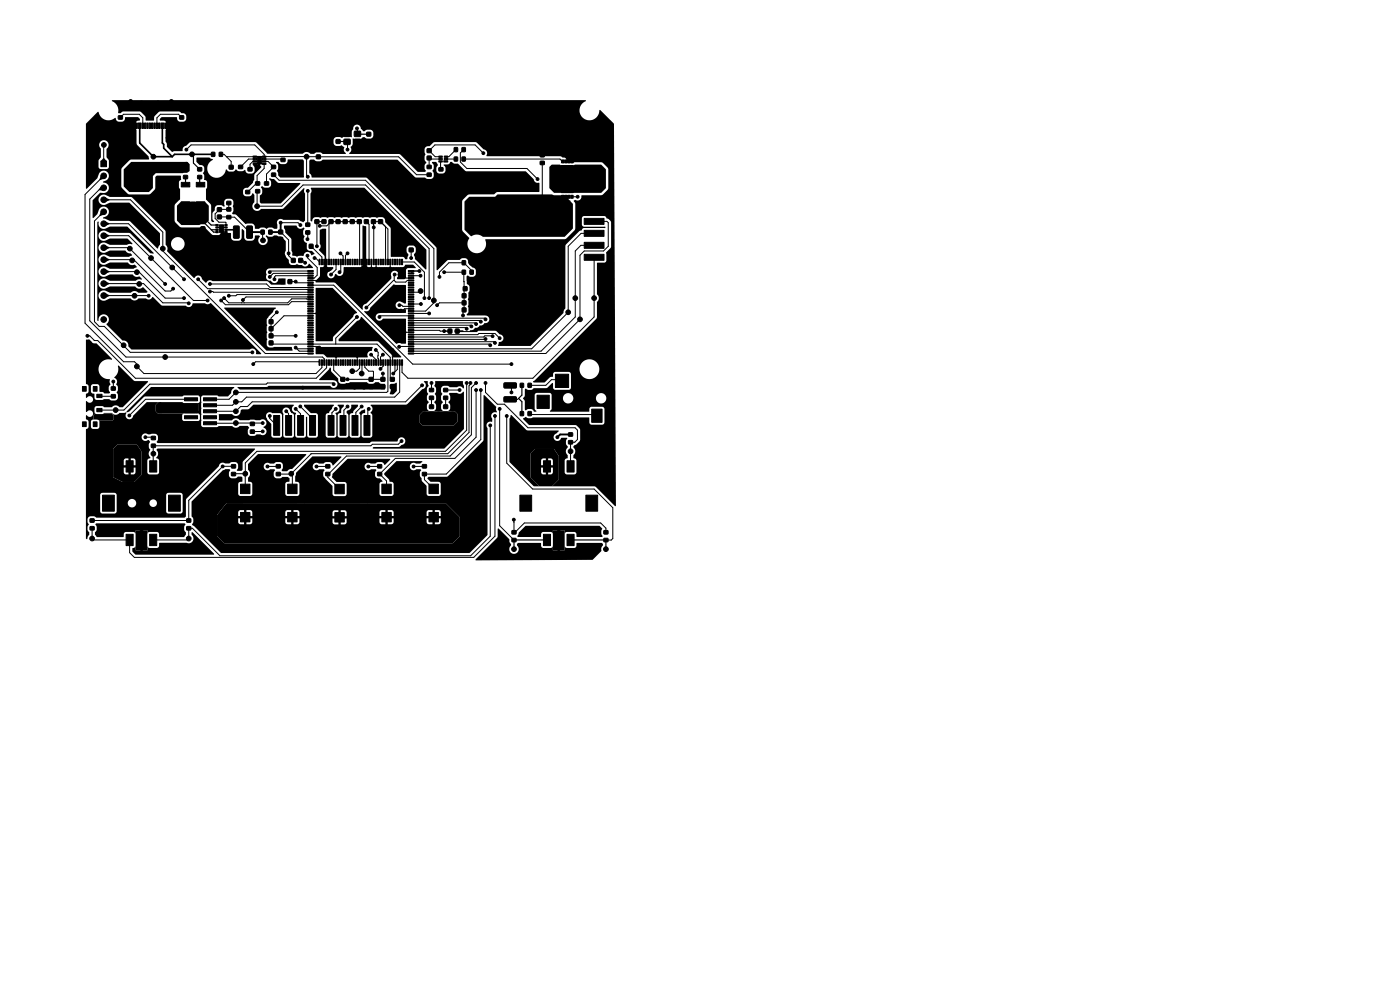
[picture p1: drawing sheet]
<svg xmlns="http://www.w3.org/2000/svg" width="297mm" height="210mm" viewBox="0 0 297 210" stroke-linecap="round" stroke-linejoin="round" font-family="sans-serif">
<g fill="#000" stroke="#000" stroke-width=".21">
<path d="M21.4 34.2h1.2v1.2h-1.2zM25.1 24.6h.9v.7h-.9zM25.1 26.2h.9v.7h-.9zM28.5 26.1h.6v1.1h-.6zM29.3 26.1h.6v1.1h-.6zM30.1 26.1h.3v1.1h-.3zM30.6 26.1h.3v1.1h-.3zM31.1 26.1h.3v1.1h-.3zM31.6 26.1h.3v1.1h-.3zM32.1 26.1h.3v1.1h-.3zM32.6 26.1h.3v1.1h-.3zM33.1 26.1h.3v1.1h-.3z"/>
<path d="M33.6 26.1h.3v1.1h-.3zM34.1 26.1h.6v1.1h-.6zM34.9 26.1h.6v1.1h-.6zM38.5 38.7h1.8v1h-1.8zM38.1 24.6h.9v.7h-.9zM38.1 26.2h.9v.7h-.9zM38.9 35.6h.9v.7h-.9zM38.9 37.2h.9v.7h-.9zM41.6 38.7h1.8v1h-1.8zM41.9 35.6h.9v.7h-.9zM41.9 37.2h.9v.7h-.9zM44.9 32.3h.7v.9h-.7z"/>
<path d="M46.5 32.3h.7v.9h-.7zM48.6 35.1h.8v.7h-.8zM48.6 36.6h.8v.8h-.8zM50.6 35.1h.9v.7h-.9zM50.6 36.7h.9v.7h-.9zM52.6 35.6h.9v.7h-.9zM52.6 37.2h.9v.7h-.9zM53.7 33.1h.7v.3h-.7zM53.7 33.6h.7v.3h-.7zM53.7 34.1h.7v.3h-.7zM53.7 34.6h.7v.3h-.7zM54.6 33.2h.9v1.6h-.9z"/>
<path d="M54.2 38.6h.9v.7h-.9zM55.7 34.6h.7v.3h-.7zM55.7 34.1h.7v.3h-.7zM55.7 33.6h.7v.3h-.7zM55.7 33.1h.7v.3h-.7zM56.1 38.6h.9v.7h-.9zM57.6 35.1h.9v.7h-.9zM57.6 36.7h.9v.7h-.9zM59.6 33.6h.9v.7h-.9zM59.6 35.2h.9v.7h-.9zM67.1 32.9h.8v.7h-.8zM67.1 31.3h.8v.8h-.8z"/>
<path d="M71.3 29.6h.8v.8h-.8zM71.3 28.1h.8v.7h-.8zM73 29.6h1.3v1h-1.3zM73 27.9h1.3v1h-1.3zM75.2 29.6h1.3v1h-1.3zM75.2 27.9h1.3v1h-1.3zM77.8 28.1h.8v.7h-.8zM77.8 29.6h.8v.8h-.8zM90.6 36.7h.9v.7h-.9zM90.6 35.1h.9v.7h-.9zM90.6 33.1h.8v.8h-.8zM90.6 31.6h.8v.7h-.8z"/>
<path d="M93.1 33.1h.7v.2l-.7 .1zM93.1 33.6h.7v.2l-.7 .1zM93.1 34.1h.7v.2l-.7 .1zM93.1 35.6h.9v.7h-.9zM93.1 37.2h.9v.7h-.9zM94.2 34.1h.7l.1 .2-.8 .1zM94.3 33.6h.6l.1 .2-.7 .1zM94.3 33.1h.6l.1 .2-.7 .1zM96.4 31.3h.7v.9h-.7zM96.4 33.3h.7v.9h-.7zM98 31.3h.7v.9h-.7zM98 33.3h.7v.9h-.7z"/>
<path d="M114.6 34.2h.9v.7h-.9zM114.6 32.6h.9v.7h-.9zM119.1 38.6h.5v.4h.2v-.4h.5v.4h.1v-.4h.5v.4h.2v-.4h.5v2.3h-2.5zM119.1 33.9h.5v.7h-.5zM119.1 38.6h.5v.6h-.5zM119.8 33.9h.5v.7h-.5zM119.8 36.8h.5v.6h-.5zM119.8 38.6h.5v.6h-.5zM120.4 33.9h.5v.7h-.5zM120.4 36.8h.5v.6h-.5zM120.4 38.6h.5v.6h-.5zM121.1 33.9h.5v.7h-.5z"/>
<path d="M121.1 36.8h.5v.6h-.5zM119.1 35.1h2.5v2.3h-.5v-.4h-.2v.4h-.5v-.4h-.1v.4h-.5v-.4h-.2v.4h-.5zM38.5 42.8h1.8v1h-1.8zM41.6 42.8h1.8v1h-1.8zM42.6 46.6h.8v.7h-.8zM42.6 48.1h.8v.8h-.8zM45.8 47.6h.5v.3h-.5zM45.8 48.1h.5v.3h-.5zM45.8 48.6h.5v.3h-.5zM45.8 49.1h.5v.3h-.5zM46.1 45.6h.8v.8h-.8zM46.1 44.1h.8v.7h-.8z"/>
<path d="M46.5 47.7h.9v1.6h-.9zM47.7 49.1h.5v.3h-.5zM47.7 48.6h.5v.3h-.5zM47.7 48.1h.5v.3h-.5zM47.7 47.6h.5v.3h-.5zM48.1 42.7h.9v.7h-.9zM48.1 41.1h.9v.7h-.9zM48.1 45.7h.9v.7h-.9zM48.1 44.1h.9v.7h-.9zM49.6 48l.9-.1 .2 .2 .1 2.2-.2 .2-.8 .1-.3-.2zM52.1 42h.9v.7h-.9zM52.1 40.4h.9v.7h-.9z"/>
<path d="M52.4 48l.9-.1 .2 .2 .1 2.2-.2 .2-.8 .1-.3-.2zM54.2 40.2h.9v.7h-.9zM55.4 48.8h.7v.9h-.7zM56.1 40.2h.9v.7h-.9zM57 48.8h.7v.9h-.7zM59.1 48.8h.8v.8h-.8zM59.1 50.4h.8v.7h-.8zM59.6 59.3h.7v.8h-.7zM61.1 59.3h.8v.8h-.8zM61.8 54.8h.8v.8h-.8zM63.4 54.8h.8v.8h-.8zM64.1 51.8h.7v.8h-.7z"/>
<path d="M64.9 49h.8v.7h-.8zM64.9 47.3h.8v.7h-.8zM65.3 57.4h1.2v.2h-1.2zM65.3 57.9h1.2v.2h-1.2zM65.3 58.4h1.2v.2h-1.2zM65.3 58.9h1.2v.2h-1.2zM65.3 59.4h1.2v.2h-1.2zM65.3 59.9h1.2v.2h-1.2zM65.6 51.8h.8v.8h-.8zM66.8 46.6h.8v.8h-.8zM66.8 45.1h.8v.7h-.8zM67.7 55h.2v1.2h-.2z"/>
<path d="M68.2 55h.2v1.2h-.2zM68.3 46.6h.8v.8h-.8zM68.3 45.1h.8v.7h-.8zM68.7 55h.2v1.2h-.2zM69.2 55h.2v1.2h-.2zM69.7 55h.2v1.2h-.2zM69.8 46.6h.8v.8h-.8zM69.8 45.1h.8v.7h-.8zM70.2 55h.2v1.2h-.2zM70.7 55h.2v1.2h-.2zM71.2 55h.2v1.2h-.2zM71.3 46.6h.8v.8h-.8z"/>
<path d="M71.3 45.1h.8v.7h-.8zM71.7 55h.2v1.2h-.2zM72.2 55h.2v1.2h-.2zM72.7 55h.2v1.2h-.2zM72.8 46.6h.8v.8h-.8zM72.8 45.1h.8v.7h-.8zM73.2 55h.2v1.2h-.2zM73.7 55h.2v1.2h-.2zM74.2 55h.2v1.2h-.2zM74.3 46.6h.8v.8h-.8zM74.3 45.1h.8v.7h-.8zM74.7 55h.2v1.2h-.2z"/>
<path d="M75.2 55h.2v1.2h-.2zM75.7 55h.2v1.2h-.2zM75.8 46.6h.8v.8h-.8zM75.8 45.1h.8v.7h-.8zM76.2 55h.2v1.2h-.2zM76.7 55h.2v1.2h-.2zM77.2 55h.2v1.2h-.2zM77.3 46.6h.8v.8h-.8zM77.3 45.1h.8v.7h-.8zM77.7 55h.2v1.2h-.2zM78.2 55h.2v1.2h-.2zM78.7 55h.2v1.2h-.2z"/>
<path d="M78.8 46.6h.8v.8h-.8zM78.8 45.1h.8v.7h-.8zM79.2 55h.2v1.2h-.2zM79.7 55h.2v1.2h-.2zM80.2 55h.2v1.2h-.2zM80.3 46.6h.8v.8h-.8zM80.3 45.1h.8v.7h-.8zM80.7 55h.2v1.2h-.2zM81.2 55h.2v1.2h-.2zM81.7 55h.2v1.2h-.2zM82.2 55h.2v1.2h-.2zM82.7 55h.2v1.2h-.2z"/>
<path d="M83.2 55h.2v1.2h-.2zM83.7 55h.2v1.2h-.2zM84.2 55h.2v1.2h-.2zM84.7 55h.2v1.2h-.2zM85.2 55h.2v1.2h-.2zM86.6 59.9h1.2v.2h-1.2zM86.6 59.4h1.2v.2h-1.2zM86.6 58.9h1.2v.2h-1.2zM86.6 58.4h1.2v.2h-1.2zM86.6 57.9h1.2v.2h-1.2zM86.6 57.4h1.2v.2h-1.2zM86.8 51.1h.8v.7h-.8z"/>
<path d="M86.8 52.6h.8v.8h-.8zM98.1 55.3h.6v.9h-.6zM98.1 57.3h.6v.9h-.6zM99.7 55.3h.7v.9h-.7zM99.7 57.3h.7v.9h-.7zM119.1 41.4h.5v.7h-.5zM119.8 41.4h.5v.7h-.5zM120.4 41.4h.5v.7h-.5zM121.1 41.4h.5v.7h-.5zM123.9 53.9h4.2v1.3h-4.2zM123.9 51.4h4.2v1.3h-4.2zM123.9 48.9h4.2v1.2h-4.2z"/>
<path d="M123.9 46.3h4.2v1.3h-4.2zM55.6 72.3h.7v.8h-.7zM55.6 67.8h.7v.8h-.7zM55.6 70.8h.7v.8h-.7zM55.6 69.3h.7v.8h-.7zM57.1 72.3h.8v.8h-.8zM57.1 67.8h.8v.8h-.8zM57.1 70.8h.8v.8h-.8zM57.1 69.3h.8v.8h-.8zM65.3 60.4h1.2v.2h-1.2zM65.3 60.9h1.2v.2h-1.2zM65.3 61.4h1.2v.2h-1.2z"/>
<path d="M65.3 61.9h1.2v.2h-1.2zM65.3 62.4h1.2v.2h-1.2zM65.3 62.9h1.2v.2h-1.2zM65.3 63.4h1.2v.2h-1.2zM65.3 63.9h1.2v.2h-1.2zM65.3 64.4h1.2v.2h-1.2zM65.3 64.9h1.2v.2h-1.2zM65.3 65.4h1.2v.2h-1.2zM65.3 65.9h1.2v.2h-1.2zM65.3 66.4h1.2v.2h-1.2zM65.3 66.9h1.2v.2h-1.2zM65.3 67.4h1.2v.2h-1.2z"/>
<path d="M65.3 67.9h1.2v.2h-1.2zM65.3 68.4h1.2v.2h-1.2zM65.3 68.9h1.2v.2h-1.2zM65.3 69.4h1.2v.2h-1.2zM65.3 69.9h1.2v.2h-1.2zM65.3 70.4h1.2v.2h-1.2zM65.3 70.9h1.2v.2h-1.2zM65.3 71.4h1.2v.2h-1.2zM65.3 71.9h1.2v.2h-1.2zM65.3 72.4h1.2v.2h-1.2zM65.3 72.9h1.2v.2h-1.2zM65.3 73.4h1.2v.2h-1.2z"/>
<path d="M65.3 73.9h1.2v.2h-1.2zM65.3 74.4h1.2v.2h-1.2zM65.3 74.9h1.2v.2h-1.2zM67.7 76.3h.2v1.2h-.2zM68.2 76.3h.2v1.2h-.2zM68.7 76.3h.2v1.2h-.2zM69.2 76.3h.2v1.2h-.2zM69.7 76.3h.2v1.2h-.2zM70.2 76.3h.2v1.2h-.2zM70.7 76.3h.2v1.2h-.2zM71.2 76.3h.2v1.2h-.2zM71.7 76.3h.2v1.2h-.2z"/>
<path d="M72.2 76.3h.2v1.2h-.2zM72.7 76.3h.2v1.2h-.2zM73.2 76.3h.2v1.2h-.2zM73.7 76.3h.2v1.2h-.2zM74.2 76.3h.2v1.2h-.2zM74.7 76.3h.2v1.2h-.2zM75.2 76.3h.2v1.2h-.2zM75.7 76.3h.2v1.2h-.2zM76.2 76.3h.2v1.2h-.2zM76.7 76.3h.2v1.2h-.2zM77.2 76.3h.2v1.2h-.2zM77.7 76.3h.2v1.2h-.2z"/>
<path d="M78.2 76.3h.2v1.2h-.2zM78.7 76.3h.2v1.2h-.2zM79.2 76.3h.2v1.2h-.2zM79.7 76.3h.2v1.2h-.2zM80.2 76.3h.2v1.2h-.2zM80.7 76.3h.2v1.2h-.2zM81.2 76.3h.2v1.2h-.2zM81.7 76.3h.2v1.2h-.2zM82.2 76.3h.2v1.2h-.2zM82.7 76.3h.2v1.2h-.2zM83.2 76.3h.2v1.2h-.2zM83.7 76.3h.2v1.2h-.2z"/>
<path d="M84.2 76.3h.2v1.2h-.2zM84.7 76.3h.2v1.2h-.2zM85.2 76.3h.2v1.2h-.2zM86.6 74.9h1.2v.2h-1.2zM86.6 74.4h1.2v.2h-1.2zM86.6 73.9h1.2v.2h-1.2zM86.6 73.4h1.2v.2h-1.2zM86.6 72.9h1.2v.2h-1.2zM86.6 72.4h1.2v.2h-1.2zM86.6 71.9h1.2v.2h-1.2zM86.6 71.4h1.2v.2h-1.2zM86.6 70.9h1.2v.2h-1.2z"/>
<path d="M86.6 70.4h1.2v.2h-1.2zM86.6 69.9h1.2v.2h-1.2zM86.6 69.4h1.2v.2h-1.2zM86.6 68.9h1.2v.2h-1.2zM86.6 68.4h1.2v.2h-1.2zM86.6 67.9h1.2v.2h-1.2zM86.6 67.4h1.2v.2h-1.2zM86.6 66.9h1.2v.2h-1.2zM86.6 66.4h1.2v.2h-1.2zM86.6 65.9h1.2v.2h-1.2zM86.6 65.4h1.2v.2h-1.2zM86.6 64.9h1.2v.2h-1.2z"/>
<path d="M86.6 64.4h1.2v.2h-1.2zM86.6 63.9h1.2v.2h-1.2zM86.6 63.4h1.2v.2h-1.2zM86.6 62.9h1.2v.2h-1.2zM86.6 62.4h1.2v.2h-1.2zM86.6 61.9h1.2v.2h-1.2zM86.6 61.4h1.2v.2h-1.2zM86.6 60.9h1.2v.2h-1.2zM86.6 60.4h1.2v.2h-1.2zM95.1 69.8h.7v.8h-.7zM96.6 69.8h.8v.8h-.8zM98.1 62.3h.7v.8h-.7z"/>
<path d="M98.1 65.3h.7v.8h-.7zM98.1 63.8h.7v.8h-.7zM98.3 60.8h.8v.8h-.8zM99.6 62.3h.8v.8h-.8zM99.6 65.3h.8v.8h-.8zM99.6 63.8h.8v.8h-.8zM99.8 60.8h.8v.8h-.8zM117.8 79.4h2.8v2.8h-2.8zM127.5 79.4h2.2v2.8h-2.2zM17.5 89.5h.8v1h-.8zM17.5 82h.8v1h-.8zM19.8 82h.8v1h-.8z"/>
<path d="M19.8 89.5h.8v1h-.8zM20.5 83.6h1.1v.7h-1.1zM20.5 86.6h1.1v.7h-1.1zM20.5 88.1h1.1v.7h-1.1zM23.6 82.1h.9v.7h-.9zM23.6 83.7h.9v.7h-.9zM32.1 92.6h.9v.7h-.9zM32.1 94.2h.9v.7h-.9zM39.1 84.4h2.8v.6h-2.8zM39.1 85.6h2.8v.7h-2.8zM39.1 86.9h2.8v.7h-2.8zM39.1 88.2h2.8v.6h-2.8z"/>
<path d="M39.1 89.5h2.8v.6h-2.8zM43.2 84.4h2.7v.6h-2.7zM43.2 85.6h2.7v.7h-2.7zM43.2 86.9h2.7v.7h-2.7zM43.2 88.2h2.7v.6h-2.7zM43.2 89.5h2.7v.6h-2.7zM49.1 98.6h.9v.7h-.9zM53.1 91.2h.9v.7h-.9zM53.1 89.6h.9v.7h-.9zM58.1 88.1h1.2v4.2h-1.2zM58.6 98.6h.9v.7h-.9zM60.6 88.1h1.3v4.2h-1.3z"/>
<path d="M63.1 88.1h1.3v4.2h-1.3zM65.7 88.1h1.2v4.2h-1.2zM69.1 98.6h.9v.7h-.9zM69.6 88.1h1.3v4.2h-1.3zM72.3 80.1h.8v.7h-.8zM72.3 81.6h.8v.8h-.8zM72.1 88.1h1.3v4.2h-1.3zM74.7 88.1h1.2v4.2h-1.2zM77.2 88.1h1.3v4.2h-1.3zM78.3 80.1h.8v.7h-.8zM78.3 81.6h.8v.8h-.8zM80.1 98.6h.9v.7h-.9z"/>
<path d="M80.8 80.1h.8v.7h-.8zM80.8 81.6h.8v.8h-.8zM82.8 81.6h.8v.8h-.8zM82.8 80.1h.8v.7h-.8zM89.6 98.6h.9v.7h-.9zM91.1 87.5h.9v.7h-.9zM91.1 85.9h.9v.8h-.9zM91.1 82.4h.9v.7h-.9zM91.1 84h.9v.7h-.9zM94.1 87.5h.9v.7h-.9zM94.1 85.9h.9v.8h-.9zM94.1 82.4h.9v.7h-.9z"/>
<path d="M94.1 84h.9v.7h-.9zM107 81.3l2.4-.1 .2 .2v.8l-.3 .1h-2.3l-.1-.2zM107 84.2h2.4l.2 .2v.7l-.3 .2h-2.3l-.1-.3zM110.4 87.3h.7v.9h-.7zM110.4 81.3h.7v.9h-.7zM112 87.3h.7v.9h-.7zM112 81.3h.7v.9h-.7zM113.9 83.8h2.6v2.8h-2.6zM120.6 91.8h.9v.7h-.9zM120.6 93.5h.9v.7h-.9zM125.5 86.8h2.2v2.8h-2.2zM19.1 110.1h.9v.7h-.9z"/>
<path d="M19.1 111.7h.9v.7h-.9zM21.7 105h2.5v3.4h-2.5zM26.7 113.3h1.5v2.4h-1.5zM26.7 97.7h1.5v2.4h-1.5zM29.2 113.3h1.5v2.4h-1.5zM31.7 113.3h1.5v2.4h-1.5zM31.7 97.7h1.5v2.4h-1.5zM35.7 105h2.5v3.4h-2.5zM39.6 110.1h.9v.7h-.9zM39.6 111.7h.9v.7h-.9zM49.1 100.2h.9v.7h-.9zM51 102.7h2v2h-2z"/>
<path d="M51 108.7h2v2h-2zM58.6 100.2h.9v.7h-.9zM61 102.7h2v2h-2zM61 108.7h2v2h-2zM69.1 100.2h.9v.7h-.9zM71 102.7h2v2h-2zM71 108.7h2v2h-2zM80.1 100.2h.9v.7h-.9zM81 102.7h2v2h-2zM81 108.7h2v2h-2zM89.6 100.2h.9v.7h-.9zM91 102.7h2v2h-2z"/>
<path d="M91 108.7h2v2h-2zM108.6 112.6h.9v.7h-.9zM108.6 114.2h.9v.7h-.9zM110.3 105h2.5v3.4h-2.5zM115.3 113.3h1.5v2.4h-1.5zM115.3 97.7h1.5v2.4h-1.5zM117.8 113.3h1.5v2.4h-1.5zM120.3 113.3h1.5v2.4h-1.5zM120.3 97.7h1.5v2.4h-1.5zM124.3 105h2.5v3.4h-2.5zM128.1 112.6h.9v.7h-.9zM128.1 114.2h.9v.7h-.9z"/>
<circle cx="19.7" cy="28.2" r=".3"/>
<circle cx="22" cy="39.8" r=".6"/>
<circle cx="22" cy="37.3" r=".6"/>
<circle cx="22" cy="30.7" r=".5"/>
<circle cx="23" cy="27.2" r=".5"/>
<circle cx="25.5" cy="29.2" r=".3"/>
<circle cx="28" cy="29.2" r=".3"/>
<circle cx="29.4" cy="37.5" r=".3"/>
<circle cx="30" cy="21.7" r=".3"/>
<circle cx="30.6" cy="36.1" r=".3"/>
<circle cx="31.2" cy="37.7" r=".3"/>
<circle cx="32" cy="34.9" r=".3"/>
<circle cx="32" cy="36.3" r=".3"/>
<circle cx="32.5" cy="33.2" r=".5"/>
<circle cx="33.5" cy="21.7" r=".3"/>
<circle cx="35.5" cy="29.2" r=".3"/>
<circle cx="38" cy="29.2" r=".3"/>
<circle cx="39.5" cy="34.7" r=".3"/>
<circle cx="39.5" cy="31.7" r=".3"/>
<circle cx="40.7" cy="32.7" r=".5"/>
<circle cx="43.5" cy="23.2" r=".3"/>
<circle cx="48" cy="23.2" r=".3"/>
<circle cx="49" cy="38.2" r=".3"/>
<circle cx="51" cy="38.2" r=".3"/>
<circle cx="51.5" cy="23.2" r=".3"/>
<circle cx="53" cy="38.7" r=".3"/>
<circle cx="55" cy="23.2" r=".3"/>
<circle cx="55.1" cy="34.5" r=".2"/>
<circle cx="55.1" cy="33.4" r=".2"/>
<circle cx="58" cy="23.2" r=".3"/>
<circle cx="60" cy="36.7" r=".3"/>
<circle cx="61.5" cy="23.2" r=".3"/>
<circle cx="65" cy="33.2" r=".5"/>
<circle cx="65.3" cy="37.5" r=".3"/>
<circle cx="66.5" cy="23.2" r=".3"/>
<circle cx="71.5" cy="23.2" r=".3"/>
<circle cx="72.2" cy="35.7" r=".3"/>
<circle cx="73.7" cy="31.7" r=".3"/>
<circle cx="75.7" cy="27.2" r=".3"/>
<circle cx="76.5" cy="23.2" r=".3"/>
<circle cx="81.5" cy="23.2" r=".3"/>
<circle cx="86.5" cy="23.2" r=".3"/>
<circle cx="91.5" cy="23.2" r=".3"/>
<circle cx="93.5" cy="38.7" r=".3"/>
<circle cx="96.5" cy="23.2" r=".3"/>
<circle cx="101.5" cy="23.2" r=".3"/>
<circle cx="102.5" cy="32.5" r=".3"/>
<circle cx="106.5" cy="23.2" r=".3"/>
<circle cx="108.2" cy="38.7" r=".3"/>
<circle cx="111.5" cy="23.2" r=".3"/>
<circle cx="114" cy="38" r=".3"/>
<circle cx="116.5" cy="23.2" r=".3"/>
<circle cx="121.5" cy="23.2" r=".3"/>
<circle cx="126.5" cy="38.2" r=".5"/>
<circle cx="126.5" cy="31.7" r=".3"/>
<circle cx="126.5" cy="28.7" r=".3"/>
<circle cx="126.5" cy="25.7" r=".3"/>
<circle cx="22" cy="52.5" r=".6"/>
<circle cx="22" cy="55.1" r=".6"/>
<circle cx="22" cy="44.9" r=".6"/>
<circle cx="22" cy="57.6" r=".6"/>
<circle cx="22" cy="47.5" r=".6"/>
<circle cx="22" cy="50" r=".6"/>
<circle cx="22" cy="42.4" r=".6"/>
<circle cx="27.5" cy="52.7" r=".5"/>
<circle cx="28" cy="55.2" r=".5"/>
<circle cx="29" cy="57.7" r=".5"/>
<circle cx="32" cy="54.7" r=".5"/>
<circle cx="34.5" cy="52.7" r=".5"/>
<circle cx="36.5" cy="56.7" r=".5"/>
<circle cx="39" cy="59.2" r=".3"/>
<circle cx="42" cy="59.2" r=".3"/>
<circle cx="43" cy="49.7" r=".3"/>
<circle cx="47" cy="48.9" r=".25"/>
<circle cx="47" cy="48.1" r=".25"/>
<circle cx="48.2" cy="54.7" r=".3"/>
<circle cx="48.6" cy="40.1" r=".3"/>
<circle cx="52.5" cy="44.2" r=".3"/>
<circle cx="54.5" cy="43.7" r=".5"/>
<circle cx="55.8" cy="51" r=".5"/>
<circle cx="56.5" cy="41.7" r=".3"/>
<circle cx="57.2" cy="57.7" r=".3"/>
<circle cx="57.2" cy="58.7" r=".3"/>
<circle cx="58.2" cy="59.2" r=".3"/>
<circle cx="59.5" cy="47.2" r=".3"/>
<circle cx="59.5" cy="52.5" r=".3"/>
<circle cx="59.7" cy="55.7" r=".3"/>
<circle cx="61.2" cy="53.7" r=".3"/>
<circle cx="62.7" cy="51.2" r=".3"/>
<circle cx="62.7" cy="59.7" r=".3"/>
<circle cx="63.7" cy="47.7" r=".3"/>
<circle cx="64.7" cy="55.7" r=".3"/>
<circle cx="65.2" cy="50.7" r=".3"/>
<circle cx="65.2" cy="54.2" r=".3"/>
<circle cx="65.3" cy="40.5" r=".3"/>
<circle cx="66.7" cy="54.7" r=".3"/>
<circle cx="67.2" cy="52.2" r=".3"/>
<circle cx="67.2" cy="41.7" r=".3"/>
<circle cx="67.8" cy="47.9" r=".3"/>
<circle cx="68.7" cy="59.2" r=".3"/>
<circle cx="68.7" cy="41.7" r=".3"/>
<circle cx="68.7" cy="57.7" r=".3"/>
<circle cx="69.7" cy="57.2" r=".3"/>
<circle cx="70.2" cy="58.2" r=".3"/>
<circle cx="70.2" cy="41.7" r=".3"/>
<circle cx="71.7" cy="41.7" r=".3"/>
<circle cx="72" cy="57.7" r=".3"/>
<circle cx="72.2" cy="53.7" r=".3"/>
<circle cx="73.2" cy="41.7" r=".3"/>
<circle cx="73.7" cy="53.7" r=".3"/>
<circle cx="74.7" cy="41.7" r=".3"/>
<circle cx="76.2" cy="41.7" r=".3"/>
<circle cx="76.2" cy="58.7" r=".3"/>
<circle cx="77.7" cy="41.7" r=".3"/>
<circle cx="77.7" cy="58.7" r=".3"/>
<circle cx="79.2" cy="58.7" r=".3"/>
<circle cx="79.3" cy="48.2" r=".3"/>
<circle cx="80.2" cy="58.7" r=".3"/>
<circle cx="82.7" cy="57.2" r=".3"/>
<circle cx="83.7" cy="58.2" r=".3"/>
<circle cx="84.7" cy="58.2" r=".3"/>
<circle cx="87.1" cy="40.6" r=".3"/>
<circle cx="87.2" cy="54.7" r=".3"/>
<circle cx="89" cy="57.5" r=".3"/>
<circle cx="89.2" cy="58.5" r=".3"/>
<circle cx="93.2" cy="58.7" r=".3"/>
<circle cx="93.7" cy="48.2" r=".3"/>
<circle cx="93.7" cy="43.2" r=".3"/>
<circle cx="94.2" cy="57.7" r=".3"/>
<circle cx="104.5" cy="42.7" r=".3"/>
<circle cx="104.5" cy="49.2" r=".3"/>
<circle cx="104.5" cy="46.1" r=".3"/>
<circle cx="107" cy="42.7" r=".3"/>
<circle cx="107" cy="46.2" r=".3"/>
<circle cx="107" cy="49.2" r=".3"/>
<circle cx="110.2" cy="54.2" r=".3"/>
<circle cx="117.2" cy="59.7" r=".3"/>
<circle cx="118.5" cy="46.2" r=".3"/>
<circle cx="118.5" cy="43.7" r=".3"/>
<circle cx="120.5" cy="46.2" r=".3"/>
<circle cx="120.5" cy="43.7" r=".3"/>
<circle cx="122.5" cy="41.7" r=".3"/>
<circle cx="18.5" cy="71.2" r=".3"/>
<circle cx="20.2" cy="76.2" r=".3"/>
<circle cx="22" cy="60.2" r=".6"/>
<circle cx="22" cy="62.7" r=".6"/>
<circle cx="22" cy="67.8" r=".6"/>
<circle cx="22" cy="65.2" r=".6"/>
<circle cx="26.2" cy="73.2" r=".5"/>
<circle cx="28.5" cy="62.7" r=".5"/>
<circle cx="29" cy="77.7" r=".5"/>
<circle cx="29.5" cy="60.2" r=".5"/>
<circle cx="31.5" cy="62.7" r=".3"/>
<circle cx="35" cy="75.7" r=".5"/>
<circle cx="35" cy="60.2" r=".3"/>
<circle cx="36.7" cy="61.2" r=".3"/>
<circle cx="39" cy="63.2" r=".3"/>
<circle cx="40" cy="64.3" r=".3"/>
<circle cx="44" cy="63.7" r=".3"/>
<circle cx="44.5" cy="60.2" r=".3"/>
<circle cx="44.5" cy="61.8" r=".3"/>
<circle cx="46.9" cy="63.7" r=".3"/>
<circle cx="47.5" cy="63.2" r=".3"/>
<circle cx="48.5" cy="62.7" r=".3"/>
<circle cx="51.5" cy="63.6" r=".3"/>
<circle cx="52.2" cy="66.7" r=".3"/>
<circle cx="52.2" cy="68.2" r=".3"/>
<circle cx="53.5" cy="74.7" r=".3"/>
<circle cx="53.7" cy="77.2" r=".3"/>
<circle cx="54.2" cy="70.7" r=".3"/>
<circle cx="58.7" cy="66.2" r=".3"/>
<circle cx="62.7" cy="73.7" r=".3"/>
<circle cx="62.7" cy="71.2" r=".3"/>
<circle cx="67.7" cy="73.7" r=".3"/>
<circle cx="68.2" cy="66.7" r=".3"/>
<circle cx="72.2" cy="74.7" r=".3"/>
<circle cx="74.7" cy="74.7" r=".3"/>
<circle cx="74.7" cy="78.7" r=".5"/>
<circle cx="75.7" cy="67.2" r=".3"/>
<circle cx="76.7" cy="79.2" r=".5"/>
<circle cx="77.7" cy="65.2" r=".3"/>
<circle cx="78.7" cy="75.2" r=".3"/>
<circle cx="79.7" cy="74.2" r=".3"/>
<circle cx="80.5" cy="67.2" r=".3"/>
<circle cx="80.7" cy="78.2" r=".3"/>
<circle cx="81.2" cy="75.2" r=".3"/>
<circle cx="81.2" cy="79.2" r=".3"/>
<circle cx="82.7" cy="65.7" r=".3"/>
<circle cx="83.2" cy="74.2" r=".3"/>
<circle cx="83.4" cy="79.2" r=".3"/>
<circle cx="84.7" cy="73.6" r=".3"/>
<circle cx="84.7" cy="64.7" r=".3"/>
<circle cx="85.7" cy="70.7" r=".3"/>
<circle cx="89.2" cy="61.7" r=".5"/>
<circle cx="89.3" cy="64.5" r=".3"/>
<circle cx="90" cy="63.2" r=".3"/>
<circle cx="91" cy="66.5" r=".3"/>
<circle cx="91" cy="63.2" r=".3"/>
<circle cx="92" cy="63.7" r=".5"/>
<circle cx="92.7" cy="64.7" r=".3"/>
<circle cx="94.2" cy="70.2" r=".3"/>
<circle cx="98.2" cy="66.9" r=".3"/>
<circle cx="99" cy="69.7" r=".3"/>
<circle cx="100" cy="69.2" r=".3"/>
<circle cx="101" cy="68.7" r=".3"/>
<circle cx="102" cy="68.2" r=".3"/>
<circle cx="103" cy="67.7" r=".3"/>
<circle cx="103" cy="71.9" r=".3"/>
<circle cx="104" cy="73.2" r=".3"/>
<circle cx="104.2" cy="60.7" r=".3"/>
<circle cx="104.5" cy="71.3" r=".3"/>
<circle cx="105" cy="72.7" r=".3"/>
<circle cx="106" cy="71.7" r=".3"/>
<circle cx="108.5" cy="77.2" r=".3"/>
<circle cx="120.5" cy="66.2" r=".5"/>
<circle cx="122" cy="63.2" r=".5"/>
<circle cx="123" cy="67.7" r=".5"/>
<circle cx="126" cy="63.2" r=".5"/>
<circle cx="128.5" cy="78.5" r=".3"/>
<circle cx="128.7" cy="60.2" r=".3"/>
<circle cx="128.7" cy="72.7" r=".3"/>
<circle cx="128.7" cy="66.2" r=".3"/>
<circle cx="20.2" cy="93.2" r=".3"/>
<circle cx="20.2" cy="97.7" r=".3"/>
<circle cx="23.3" cy="88.5" r=".3"/>
<circle cx="24" cy="80.9" r=".3"/>
<circle cx="24.5" cy="87" r=".5"/>
<circle cx="25" cy="95.2" r=".3"/>
<circle cx="26.5" cy="95.2" r=".3"/>
<circle cx="27.4" cy="88.1" r=".3"/>
<circle cx="28" cy="95.2" r=".3"/>
<circle cx="30.8" cy="92.7" r=".3"/>
<circle cx="32.5" cy="96.2" r=".5"/>
<circle cx="34" cy="89.7" r=".3"/>
<circle cx="34" cy="85.7" r=".3"/>
<circle cx="34" cy="87.2" r=".3"/>
<circle cx="47.2" cy="98.9" r=".3"/>
<circle cx="50" cy="89.7" r=".5"/>
<circle cx="50" cy="85.2" r=".5"/>
<circle cx="50" cy="83.2" r=".5"/>
<circle cx="50" cy="87.2" r=".5"/>
<circle cx="55.7" cy="89.7" r=".3"/>
<circle cx="55.7" cy="91.5" r=".3"/>
<circle cx="56.7" cy="99" r=".3"/>
<circle cx="57.2" cy="88.2" r=".3"/>
<circle cx="60.7" cy="87.2" r=".3"/>
<circle cx="62.7" cy="86.7" r=".3"/>
<circle cx="63.7" cy="86.2" r=".3"/>
<circle cx="64.2" cy="82.2" r=".3"/>
<circle cx="67.1" cy="99" r=".3"/>
<circle cx="70.8" cy="81.5" r=".3"/>
<circle cx="71.2" cy="86.7" r=".3"/>
<circle cx="73.7" cy="80.5" r=".3"/>
<circle cx="73.7" cy="86.2" r=".3"/>
<circle cx="75.2" cy="82.2" r=".3"/>
<circle cx="76.7" cy="86.2" r=".3"/>
<circle cx="77.2" cy="82.2" r=".3"/>
<circle cx="78.1" cy="99" r=".3"/>
<circle cx="78.2" cy="86.7" r=".3"/>
<circle cx="83.2" cy="83.2" r=".3"/>
<circle cx="85.2" cy="93.6" r=".3"/>
<circle cx="87.7" cy="99" r=".3"/>
<circle cx="89.5" cy="81.7" r=".3"/>
<circle cx="90" cy="87.7" r=".3"/>
<circle cx="91.5" cy="81.2" r=".3"/>
<circle cx="91.5" cy="89.2" r=".3"/>
<circle cx="93" cy="87.7" r=".3"/>
<circle cx="94.5" cy="89.2" r=".3"/>
<circle cx="96" cy="87.7" r=".3"/>
<circle cx="97.5" cy="82.7" r=".3"/>
<circle cx="99" cy="81.2" r=".3"/>
<circle cx="99.8" cy="81.2" r=".3"/>
<circle cx="101" cy="82.7" r=".3"/>
<circle cx="101" cy="81.2" r=".3"/>
<circle cx="102" cy="82.7" r=".3"/>
<circle cx="103" cy="81.2" r=".3"/>
<circle cx="104" cy="90.2" r=".3"/>
<circle cx="105" cy="88.2" r=".3"/>
<circle cx="106" cy="86.7" r=".3"/>
<circle cx="107.5" cy="88.2" r=".3"/>
<circle cx="108.5" cy="83.2" r=".3"/>
<circle cx="113.5" cy="96.2" r=".3"/>
<circle cx="115.5" cy="96.2" r=".3"/>
<circle cx="117.5" cy="96.2" r=".3"/>
<circle cx="118.2" cy="92.7" r=".3"/>
<circle cx="121" cy="95.7" r=".5"/>
<circle cx="128.2" cy="92.7" r=".3"/>
<circle cx="128.5" cy="82.7" r=".3"/>
<circle cx="128.7" cy="99.2" r=".3"/>
<circle cx="19.5" cy="114.2" r=".5"/>
<circle cx="20.2" cy="102.7" r=".3"/>
<circle cx="30" cy="112.7" r=".3"/>
<circle cx="30" cy="116.5" r=".3"/>
<circle cx="40" cy="114.2" r=".5"/>
<circle cx="52" cy="100.5" r=".5"/>
<circle cx="52" cy="112.7" r=".3"/>
<circle cx="61.8" cy="100.5" r=".5"/>
<circle cx="62" cy="112.7" r=".3"/>
<circle cx="72" cy="112.7" r=".3"/>
<circle cx="82" cy="112.7" r=".3"/>
<circle cx="92" cy="112.7" r=".3"/>
<circle cx="109" cy="110.2" r=".3"/>
<circle cx="109" cy="116.5" r=".5"/>
<circle cx="118.5" cy="112.7" r=".3"/>
<circle cx="118.5" cy="116.5" r=".3"/>
<circle cx="128.5" cy="116.5" r=".5"/>
</g>
<path d="M27.7 21.5v1.2M27.7 25.7v.8M36.4 21.5v1.2M36.4 25.7v.8" fill="none" stroke="#000" stroke-width="1"/>
<g fill="none" stroke="#000" stroke-width=".21">
<path d="M22 39.8h-.6l-2.4 2.4v25.9l7.7 7.6h41.7l.4 .4v.8M22 37.3l-4 4v27.3l8.2 8.1h2.3l.5 .5v.5l1.5 1.5h36.5l1.3-1.2v-1.1M22 30.7v4.1M25.5 24.9l.7-.7h3.3l.8 .8v1.7M38.5 24.9l-.6-.7h-3.9l-.7 .8v1.7M39.5 31.7l1-1h13.5l2 2v.5h9M46.9 32.7h.6l1.5 1.5v1.3M48 33.2h6.1M49 37v1.2M51 37.1v1.1M53 37.6v1.1M54.1 33.7h-1.4l-1.7 1.7"/>
<path d="M54.1 34.2h-.5l-.6 .6v1.1M55.1 34.5l-.2 .2h-.8M56 34.7v1l-1.5 1.5v1.7h-.1l-1.9 1.8M56 33.7h3.9l.1 .2M56 34.2h.9l1.1 1.2-1.5 1.5v2M58 37.1l1.2 1.1h18.3l14.5 14.5v11.5l-1.7 1.8h-3.1M60 35.6v1.1M65 33.2l19.6 .1 3.8 3.8h2.6M65 33.2v4l.3 .3M67.5 33.2v.1M67.5 29.5v2.2M73.5 30.2l.1-.1 .1 .1v1.5"/>
<path d="M75.7 27.2l.1 1.2 .2-.2M93.5 33.7h-2.2l-.3-.2v1.9M93.5 34.2v1.7M93.5 37.6v1.1M94.6 33.7h2.1M96.7 31.7l-1.5 1.5h-.6M98.4 33.7h20.4l.6 .5M98.4 31.7l-.7 .7v2l1.3 1.3h12.8l2.2 2.3M102.5 32.5l-1.7-1.8h-8.5l-1.3 1.3 1.3 1.2h1.2M115 29.7v3.2M115 34.6v7.1M22 55.1h6.4l6.6 6.6h1.2l.5-.5"/>
<path d="M22 57.6h7.4l5.6 5.6h4M22 50h5.3l13.7 13.7h3M22 44.9l-2 2v21.3l1 1h1.1l5.5 5.5h25.9M22 47.5h5.3l11.7 11.7M22 42.4h5.7l6.8 6.8v4l21.8 21.8h9.6M22 52.5h5.3l7.7 7.7M42 59.2l2 2h13l.1 .2 8.8 .1M43 48.5v1.2M46.5 46l3.3 .1 3.1 3.1M48.5 43.1v1.3h-1.9l-1 1v.9l.8 .8h1.4l.1 .6M48.6 40.1l-.1 1.3M52.5 42.4v1.8"/>
<path d="M54.5 40.6v3.1h5.3l4.5-4.5h13.2l13.5 13.5v10.5M55.7 49.2l.1 1.8M56.5 40.6v1.1M59.5 47.2h3.7l.5 .5M59.5 49.2l1.7 1.7v3.3l1 1M59.5 50.8v1.7M61.5 59.7h1.2l.3 .3h2.9M62.7 51.2l1 1h.8M63.8 55.2h.4l.5 .5M65.2 54.2v.5l2.1 2v1.7l-.6 .6h-.8M65.3 40.5v7.2M65.3 49.3l-.1 1.4"/>
<path d="M65.9 58h-7.9l-.8 .7M65.9 57.5h-8.4l-.3 .2M65.9 58.5h-7.4l-.3 .2v.5M66 52.2l2.3 2.3v1.1M66.7 54.7h.3l.8 .9M68.7 47h-1.5v5.2M68.7 59.2l-.2 .3h-2.6M68.8 55.6l-.1 2.1M69.3 55.6v1.2l.4 .4M69.8 47.5v8.1M71.3 55.6v1.6l-1.1 1M72.2 53.7l.6 .6v1.3"/>
<path d="M72.3 55.6v1.9l-.3 .2M73.7 53.7l-.4 .5v1.4M76.2 47h-6l-.9 .9h-1.5M76.3 47.1v8.5M76.8 55.6v2.6l-.6 .5M77.3 55.6v2.7l.4 .4 .1-3.1M77.7 47l.6 .6v8M78.8 55.6v2.7l.4 .4M79.3 55.6l-.1-8.6h1.5l1.6 1.6v7M79.8 55.6v2.7l.4 .4M81.8 48.1v7.5M82.8 55.6l-.1 1.6"/>
<path d="M83.6 59.5l-5.9 5.7M83.6 59.5l.4 .3h2.1l.3-.3h.8M83.7 58.2l-.1 1.3M84.7 58.2l.8 .8h1.7M85.3 55.6h2.6l2.1 2.1v5.5M87.2 57.5h.1M87.2 58.5h2M87.2 57.5h1.8M87.2 53v1.7M87.7 57.5l-.5 .5M94.2 57.7h4.2l.1 8-.3 .3v.9M100.1 57.7v-.3l-1.7-1.7h-3.2l-2 2v1"/>
<path d="M121.3 41.7h1.2M126 49.5h-2.7l-2.8 2.7v14l-7.7 7.8h-25.6M126 52h-2.8l-1.2 1.2v14l-7.2 7.3h-27.6M126 54.6v12.6l-13 13h-26.5l-1.2-1.2v-2.1M126 47h2.8l.2 .2v5l-1 1h-4.1l-.9 .9v13.6l-7.2 7.3h-28.6M18.5 71.2h.5l1 1h.7l8 8h38.4l2.2-2.2v-1.1M22 60.2h8.5l4 4 5.5 .1M22 62.7h9.5M44.5 61.8h.6l.2 .2h20.6M44.5 60.2h12l.8 .8h8.6M46.9 63.7l.9 .9h13.4l.7-.6h4M47.5 63.2l1 1h12.5l.9-.8 4 .1"/>
<path d="M51.3 64.2h.1M51.8 64.2h.1M57.5 72.7l.3 .3h22.2l2.8 2.8v4.2l.4 .5M58.7 66.2l-1.2 1.3v3.7h5.2M62.7 73.7l.8 .8h2.4M63 74h2.9M65 61.4h.1M65.9 66.5h2.1l.2 .2M65.9 73.5h1.6l.2 .2M65.9 67h-5.6l-2.8 2.7M65.9 63h-13.7l-.7 .6M65.9 62.5h-15.6l-.3 .2h-1.5"/>
<path d="M65.9 60.5h4.9l16.7 16.7h21M67.8 76.9l-.2-.2h-13.4l-.5 .5M70.8 76.9v1.6l1.9 2h8.5v-1.3M72.2 74.7l-.9 1v1.2M74.7 74.7l1.1 1.1v1.1M75.7 67.2l-4.5 4.5v1.3M76.3 76.9v1.2l-.6 .6h-1M76.8 76.9l-.1 2.3M77.3 76.9l.1 1 .8 .8 1 .1v1.2l-.5 .5M78.7 75.2l1.1 1.1v.6M79.7 74.2l.5 .5v1.3l.1 .1v.8M80.5 67.2h.1"/>
<path d="M81.2 75.2l-.5 .5 .1 1.2M81.3 76.9v.8l-.6 .5M82.3 76.9v6.1l-.3 .2h-32l-1.4 1.5h-4M83.2 74.2l.1 2.7M83.8 76.9v2M84.3 76.9v1.5l-.9 .8M84.7 64.7h.5l.3 .3h1.7M84.8 76.9v6.3l-1.1 1h-31.4l-1 1h-1.3l-.7 .8h-4.7M87.2 66.5h3.8M87.2 69h12.5l.3 .2M87.2 73h16.5l.3 .2M87.2 72.5h17.5l.3 .2"/>
<path d="M87.2 68.5h13.6l.2 .2M87.2 71h14.2l.2-.3h3.4l1 1M87.2 73.5l-2.5 .1M87.2 69.5h11.5l.3 .2M87.2 67h-6.4l-.3 .2M87.2 68h14.5l.3 .2M87.2 70l8.3 .2M87.2 65.5h-1.4l-.7 .7h-1.9l-.5-.5M87.2 70.5h-1.2l-.3 .2M87.2 67.5h15.6l.2 .2M87.2 64.5h2.1M89.2 61.7l-.2 .3h-1.8"/>
<path d="M97 70.2h4.2M98.5 64.2h-5.3l-.5 .5M103 71.9l-15.8 .1M104.5 71.3l-1.6-.1-.3 .3h-15.4M21.1 84l2.9 .1M24 80.9v1.5M30.8 92.7h1.6l.1 .2M34 89.7l6.5 .1M40.5 84.7h-9.6l-3.5 3.4M49.5 98.9h-2.2l-7.3 7.2v4.3h-20.5M53.4 91.5h2.3M55.7 89.7l-11.1 .1"/>
<path d="M56.8 98.9h2.2M57.2 88.2v.6l1.5 1.4M60.7 87.2l.5 .5v2.5M62.7 86.7l1.1 1.1v2.4M63.7 86.2l2.6 2.6v1.4M66 96.2v.1M66 96.3l-4.2 4.2M67.2 98.9h2.2M70.8 81.5l-.3-.3h-13.8l-.2 .3h-24.7l-5.5 5.5h-5.2M71.2 86.7l-.8 .9v2.6M73.7 86.2l-.7 .8v3.2M76.7 86.2l-1.2 1.3v2.7"/>
<path d="M78.2 98.9h2.2M78.2 86.7l-.2 .2v3.3M85.2 93.6l-.7 .6h-5.5l-.3 .4h-46.2v4.3M87.8 98.9h2.2M89.5 81.7l-3.5 3.5h-32.5l-1 1h-1.5l-1 1h-5.4M91.5 81.2v1.5M91.5 84.4v1.9M94.5 82.7h3M94.5 84.4v1.9M99 81.2v10l-4.5 4.5h-40l-2.5 2.5v5.5M99.8 81.2v.3l-.3 .3v9.9l-4.5 4.5h-29M101 81.2l-1 1v10l-4.5 4.5h-22l-4 3.9v.6l2.5 2.5"/>
<path d="M101 82.7v10l-4.5 4.5h-12.6l-3.4 3.4 1.5 1.4v1.7M102 82.7v10.5l-7.3 7.4h-4.7v1.1l2 2M103 81.2v2l2.5 2.5h1.5l5 5h10l.5 .5v2l-.6 .6h-.9v5.1M104 90.2v23.5l-4.1 4.2h-53.3l-5.8-5.8h-.8v2.1l-.3 .3h-7.2M105 88.2v25.5l-4.5 4.5h-72l-1-1v-2.7h-7.7l-.3-.3v-2.1M106 86.7v24.8l3 3.1M107.5 88.2v10l5.5 5.5h13l4 4v6.5l-.3 .4h-1.2M108.2 81.8l.3 .2v1.2M110 84.5l-.2 .2h-1.6M112.4 87.7l.2 .2h14M119.2 80.5h-2.2l-1.2 1.2h-3.4M52 100.5l-2.5 .1"/>
<path d="M52 100.5h.1M61.8 100.5l-2.8 .1M61.8 100.5l.2 .2v3M109 110.2v2.7h.3l1.9-2h16.2l1.1 1.1v.9"/>
</g>
<g fill="none" stroke="#000" stroke-width=".25">
<path d="M39.4 37.6v1.6M40.7 32.7l.3 .4v1.5l1.4 1.3M42.4 37.6v1.4l.1 .2M71.7 30l1.9 .1M75.8 28.4l2.4 .1M43 47l2.3 2.2h.7M44 47l.8 .7h1.2M44.8 48.7h1.2M46 48.2h.8M47.1 48.2h.8M47.3 49.2h.6M110.7 81.7v2.1l-.7 .7 .7 .7v2.5"/>
<path d="M109 114.6v1.9M109.1 114.5h6.9M109.1 114.5l-.1 .1M121 114.5h7.5v2"/>
</g>
<path d="M52.9 49.2h2.8M59.5 47.2v2h-2.1M121 92.2h-2.2l-.6 .5" fill="none" stroke="#000" stroke-width=".4"/>
<path d="M29.6 26.7v3.6l2.9 2.9h4M34.4 26.7v3.6l.3 .3v.8l1.8 1.8M45.2 32.7h-8.2l-.5 .5M47.9 48.7h1.7l.5 .5" fill="none" stroke="#000" stroke-width=".35"/>
<g fill="#000">
<path d="M20.7 23.7h.2a2.24 2.24 0 0 0 3.6 1.3l.1 .1a.69 .69 0 0 0 .6 .7h.7a.92 .92 0 0 0 .7-.9l2.6-.1 .5 .5v.2l-.6 .1-.2 .4 .1 4.5 2.5 2.7 .1 .5-3.8 .1-1.9 1.7-.2 .5v3.5l.2 .4 1.4 1.3h4.4l1.2-1.2v-2.4l.4-.4h5l.1 .6a.32 .32 0 0 1 0 .4 .32 .32 0 0 1-.3 .1l-.1 .3v1.1l.2 .4v2.1l-1 1.1-.2 .4v3.1l.2 .4 1.2 1h3.9l1-.1 1.6 1.6 .4 .2h1l.3-.2 .2-.3-.1-1.2 .2-.5a.52 .52 0 0 1 .3 .9v.4l.2 .3 1.6 .1v1a.74 .74 0 0 0 .7 .7h1l.4-.3 .2-.4v-1.7l.1-.1 .4 .4v1.4l.2 .4 .4 .3h1a.93 .93 0 0 0 .7-1.1l.8-.1 .2 .3a1.03 1.03 0 0 0 0 1.5 1.03 1.03 0 0 0 1.5-.1 1.03 1.03 0 0 0-.2-1.5l.2-.2 .4 .3h.6l.6-.3h.5l1 .3 .9 1v2a1.34 1.34 0 0 0 .3 1.5l.4 .5a.82 .82 0 0 0 .7 1h.6l.4-.2 1 .2a.92 .92 0 0 0 1.6-.3l.8 .8v.2h-9.1a.88 .88 0 0 0-.8 .5 .88 .88 0 0 0 .1 .9 .94 .94 0 0 0 .9 1.3 .85 .85 0 0 0 1 .4 .85 .85 0 0 0 .6-.9h1.4l.1 1.3h-3l-1-.8h-11.5a.91 .91 0 0 0-1.4 .4l-.9-.8a.85 .85 0 0 0-.7-.8 .85 .85 0 0 0-.9 .6l-5.7-5.7v-.3a1.18 1.18 0 0 0-.4-1.1v-.3h1.2a1.45 1.45 0 0 0 2 1.5 1.45 1.45 0 0 0 .4-2.5 1.45 1.45 0 0 0-2.4 .8v.2h-1.2v-2.4l-.1-.3-7-7-.2-.1h-4.5l-.7-.4a1.1 1.1 0 0 0-1.7 1 1.1 1.1 0 0 0 1.7 .9l.7-.3h4.1l6.5 6.5v2.4l-.4 .8h-.2l-5.8-5.8h-4.2l-.9-.5a.38 .38 0 0 1-.5-.2 1.17 1.17 0 0 0 1.2-1.1 1.17 1.17 0 0 0-1-1.3l-.7 .2-.5 .6a2.32 2.32 0 0 1-1.1 1.7l-.2-.2 .1-3.6 1.5-1.6h.6a1.14 1.14 0 0 0 1.3-1.1 1.14 1.14 0 0 0-1.3-1.1l.5-.3a1.1 1.1 0 0 0 .5-1.9 1.1 1.1 0 0 0-1.9 .5l-.3 .8-2.2 2.2h-.1l-.1-5.9h2.7v1.3l.1 .3 .4 .2 1.4-.1 .3-.3v-1.4l-.5-.8v-1.7a1.03 1.03 0 0 0 .3-1.5 1.03 1.03 0 0 0-1.6-.1 1.03 1.03 0 0 0 .1 1.6v1.7l-.5 .8h-2.7v-7.8zM21.5 39.5l.5 .3-.1 .6-1-.2zM21.4 37.2l.6 .1 .1 .6-.9 .3-.1-.1zM21.9 33.6h.2l.5 .6-.6 .6-.6-.6zM26.3 35.9l1.6-1.6h11.8l.5 .6v1.4a1.13 1.13 0 0 1-1.2 .4h-6l-.6 .6v2.6l-.8 .8h-4.1l-1.3-1.2zM41.7 33.5l2.7-.1 .7 .3v.2a2.01 2.01 0 0 0-.3 3.5 2.01 2.01 0 0 0 3.2-1.5l.7 .5h.9l.5-.5 .6 .4h.7l.6-.3 .5 .8h.9l.4-.1 .2-.5v-.6l-.3-.6 1-.2 .4-.3 .3 1-1.3 1.4-.2 1.2-.2 .7-1.2 1a.77 .77 0 0 0-.9 .6v.8l.5 .4h1l.4-.6h.2l.3 .4-.1 1.5a1.03 1.03 0 0 0 0 1.6 1.03 1.03 0 0 0 1.5-.2h4.6l4.5-4.4v.7l.2 .5v5.7l-.4 .3-1-.5h-3.2a.81 .81 0 0 0-1.1 0 .81 .81 0 0 0-.2 1.1v.7l-.1 .1h-.5l-.5-.2h-.8a.36 .36 0 0 1-.4 .2 .36 .36 0 0 1-.3-.2h-.8l-.5 .2h-.8l-.1-.7-.2-.2-.4-.2-1.3 .1-2-1.9-.7-.2-.2-.1 .3-.6-.1-1 .1-.9a.69 .69 0 0 0-.6-.6h-.8l-.4 .2-.1 .4v1l-.7-.3h-.7a.85 .85 0 0 0-.7 1.1l-.4 .7v1.1l.3 .6-.3 .1-.3-.3v-3.3l-1.1-1.2v-2.2l.2-.3v-1.2l-.1-.3-.5-.2v-.9l-.2-.4 .2-.6v-.6l-.2-.4-.8-.2-.6-.6zM57.1 37.8l1 .2 1 .8h4.5l.1 .2-4.2 4.2-4.1-.1-.3-.2v-1.4l.5-.4v-.8l-.2-.6 .2-.2 .5 .3h.8l.5-.2 .1-1-.4-.5zM58.6 34.4h.5l.5 .4h.8a.91 .91 0 0 0 .7-1h3.1l.2 .2 .1 3.6h-5.1l-.4-.4v-.5l-.3-.4 .3-.6v-.5zM65.9 39.9l11.4-.1 13.1 13.1v4.3l-2.4-2.2-.2-1.1 .4-.5v-.7a.72 .72 0 0 0-.7-.6h-.8l-.4 .4v.9l.3 .5-.2 1.1h-.4l-.5-.5h-2.6v-6l-1.2-1.4a.88 .88 0 0 0-.4-1h-.9a.72 .72 0 0 1-.9 0h-.6a.72 .72 0 0 1-.9 0h-.6a.72 .72 0 0 1-.9 0h-.6a.72 .72 0 0 1-.9 0h-.6a.72 .72 0 0 1-.9 0h-.6a.72 .72 0 0 1-.9 0l-1 .1-1.1-.1a.72 .72 0 0 1-.9 0h-.6a.72 .72 0 0 1-.9 0h-.6a.91 .91 0 0 0-.7 .9l-.3-.2v-5.7a1.04 1.04 0 0 0 0-1.2zM117 35l4.6 .1 .4-.2h5.6l.9 1v4l-1 1h-10l-1-1v-4.4zM23.7 21.3l100.5-.1 .1 .2a2.14 2.14 0 0 0-.4 3.8 2.14 2.14 0 0 0 3.3-1.9l3.1 3 .3 81.1-4.3-4.2h-9.2l1.4-1.5v-5l-1-1.5h-4l-1 1v5l2 2-1.3-.1-5.1-5.1v-9.2l.3-.8 3.4 3.3h6.7v.2l-.5 .4a.83 .83 0 0 0-.2 1.5 .83 .83 0 0 0 1.3-.5h1.2l-.2 .6v.6l.3 .6v.2a1.08 1.08 0 0 0 0 1.7v.6l-.4 .1-.2 .3v2.6l.4 .4h1.6l.5-.4v-2.5l-.2-.3-.4-.2v-.7a1.11 1.11 0 0 0-.1-1.6l.1-.3 .6-.3 .8-1v-2.1l-.7-.9-.3-.1h-9.8l-1.3-1.3v-.2a.59 .59 0 0 1 1 0l1.1-.2h11.8l.1 .2v1l.3 .3 2.5 .1 .4-.3v-3.1l-.4-.4h-2.4l-.3 .2-.2 .8h-8.2v-.2l.3-.4v-2.3h2.4a1.1 1.1 0 0 0 1.1 1.2 1.1 1.1 0 0 0 1.1-1.2h4.8v.2a1.1 1.1 0 0 0 1.7 .8 1.1 1.1 0 0 0 0-1.9 1.1 1.1 0 0 0-1.7 .9h-4.8v-.2a1.1 1.1 0 0 0-1.2-.8 1.1 1.1 0 0 0-1 1h-2.4v-.7l-.4-.4-2.9 .1-.3 .4v2.9l.4 .4-.1 .2h-.4l-.3-.4-.3-.1h-.7l-.5 .2-.1-.1-.1-1.7-.3-.7 .3-.5v-1.3h18.5v-4.2h-2.5v4.2h-16l.2-.3 .5 .3h.6l.7-.4h2.6l1.3-1.1 .1 .1v1l.3 .3h3.3l.2-.4v-2.9l-.4-.4h-3.1l-.3 .4v.6l-.7 .2-1.1 1h-2.3l-.1-.2 2.8-2.7h7a2.11 2.11 0 0 0 3 2 2.11 2.11 0 0 0 .5-3.5 2.11 2.11 0 0 0-3.4 1.2l-.1 .3h-7l10.6-10.6 .1-.3 .1-3.3a1.07 1.07 0 0 0-.1-1.6v-6.6l.2-.1h1.4l.4-.4v-1.7l1-1.3v-5.1l-.5-.7-.4-.2-.5-.5h-4.4l-.4 .5v1.4l.3 .3 4.6 .1 .1 .2-.1 .1h-4.6l-.3 .5-.5 .1-2.9 3-.1 13.4-.3 .5-.1 .5-7 7h-6.7l-.2-.2 .3-.6a.83 .83 0 0 0 .9-.8 .83 .83 0 0 0-.8-.9l-.9-.7h-3.6l-.4 .2h-1.4l-.1-.1 .2-.3a1.03 1.03 0 0 0 1.1-.5 1.02 1.02 0 0 0 .9-.5 .96 .96 0 0 0 1-.5 .82 .82 0 0 0 1-.8 .82 .82 0 0 0-1-.8l-3.8-.1 .4-.7-.2-1.1 .2-1.1-.2-.4 .2-.5-.1-.9 .3-.5v-.7l-.1-.4-.5-.3v-1.5l.2-.3 .5 .3h.7l.4-.2 .2-.4-.2-1.1-.6-.3-.9-.8-.1-.7-.2-.3-.9-.1-.6 .3-2.5 .1-2.3 2.1-.2-4.9-14.6-14.6-.3-.1-11.5-.1-.1-.5-.4-.4v-2.6l.3-.3h.7l.6 .4h.7l.6-.3h15.8l3.7 3.6 2.1 .2 .6 .3 .9-.1 .4-.5v-.7l-.3-.4 .3-.6v-.6l-.3-.5v-.2h.8l.4 .4-.3 .9 .1 .9 .4 .2h.8l.4-.1 .2-.5v-.6l-.4-.7h1l.4-.5 .3-.1 .6 .4h.8l1.8 1.6h12.5l1.7 1.8a1.13 1.13 0 0 0 1.2 .7v1.8l-.1 .1h-8.7l-.8 .5h-5.2l-.5 .2-1 1.2-.1 6.1 .2 .4 1.4 1.4a2.02 2.02 0 0 0 1.4 3.2 2.02 2.02 0 0 0 2-2.9l17-.1 2-2.1v-5.4l-.3-.5 .3-.3a.87 .87 0 0 0 1 0 .87 .87 0 0 0 .4-1h4.2l1.3-1.2 .1-4.4-1.2-1.3-5.8-.1-1.7 .2-.3-1-1.1-.5h-15.6l-.1-.1a.84 .84 0 0 0-.6-1.3l-1.7-1.6h-8.7l-1 .9a.89 .89 0 0 0-1.1 .7v.6l.2 .4-.2 .4v.8l.3 .5-.3 .7v.6l.2 .5-.2 .3-1.5-.1-3.7-3.6-.3-.1h-10.4l-.1-.2a.98 .98 0 0 0 .3-1.4l.4-.5 .1-1.2 1.5 .1 .6-.4h.3l.5 .3h.7l.6-.4 .1-.9-.3-.4-1-.2-.8 .3-.5-.4a.86 .86 0 0 0-.9-1 .86 .86 0 0 0-.8 1.1l-.3 .4v.9a.18 .18 0 0 1 .1 .3 .18 .18 0 0 1-.3 0l-1.4-.1-.4 .3-.5-.2h-.7l-.4 .1-.2 .4v.9l.4 .4 .8 .1a.69 .69 0 0 1 1 .3 .94 .94 0 0 0 .4 1.3l-4.9 .1-.6-.4h-.7l-.5 .3h-.8a1.12 1.12 0 0 0-1.7 0h-7.5l-2.3-2.3-.3-.2h-13.6l-1 .8a.92 .92 0 0 0-.8 1.1l-1.7 .1-.5 .1-1.1-1v-.8l-.3-.4 .1-4-.2-.4-1.1-.1v-.3l.4-.4h3.1l.2 .4a.69 .69 0 0 0 .6 .6l1.1-.1 .2-.5v-.6l-.2-.4-.8-.2-.6-.4-4.1 .1-1 .9-.2 1h-1.7l-.1-1-1.2-1h-3.5l-.5 .4h-.5a2.33 2.33 0 0 0-1.4-2.6zM20.7 47.1h.2a1.11 1.11 0 0 0 .4 1.2 1.11 1.11 0 0 0 1.3 .1l.7-.3h3.7l5.6 5.6h-.7l-4.4-4.3h-4.2l-.8-.4a1.1 1.1 0 0 0-1.6 1 1.1 1.1 0 0 0 1.7 1l.7-.4h3.7l1.1 1.1-.1 .1-.6-.1-.5 .2h-3.6l-.7-.3a1.1 1.1 0 0 0-1.7 .9 1.1 1.1 0 0 0 1.7 1l.7-.4 3.4 .1a1.14 1.14 0 0 0 1 .6l.3 .4-.7 .3h-4l-.8-.4a1.1 1.1 0 0 0-1.6 1 1.1 1.1 0 0 0 1.7 .9l.7-.3h3.8a1.21 1.21 0 0 0 1.5 .5l.4 .5-.7 .3h-5l-.8-.3a1.1 1.1 0 0 0-1.6 .9 1.1 1.1 0 0 0 1.7 1l.7-.4h4.9a1.21 1.21 0 0 0 1.4 .5l.5 .5-.2 .1a1.16 1.16 0 0 0-1.1 .3h-5.5l-.8-.4a1.1 1.1 0 0 0-1.6 1 1.1 1.1 0 0 0 1.7 .9l.7-.3h5.4a1.21 1.21 0 0 0 1.7 .2l.9 .8v.2l-.3 .1h-1.7a1.08 1.08 0 0 0-1.6 0h-4.4l-.7-.4a1.1 1.1 0 0 0-1.7 1 1.1 1.1 0 0 0 1.7 1l.7-.4h4.4a1.09 1.09 0 0 0 1.7 0h1.6a.88 .88 0 0 0 1.4-.3l2.1 1.8 4.9 .1a.91 .91 0 0 0 1 .2 .91 .91 0 0 0 .6-.8h2.5l.6 .2 .7-.2 10.6 10.7-.1 .1h-1a.85 .85 0 0 0-.3-1 .85 .85 0 0 0-1 0h-25.1l-.6-.6a1.12 1.12 0 0 0-1.3-1.3l-3.4-3.4a1.19 1.19 0 0 0 .4-1.3 1.19 1.19 0 0 0-1.1-.8 1.22 1.22 0 0 0-1 1.4l-.3-.2z"/>
<path d="M21.4 44.8l.6 .1 .1 .6-.9 .3-.1-.1zM22.3 52l.9 .4v.2l-.9 .4-.3-.5zM22.3 41.9l.9 .4v.2l-.9 .4-.3-.5zM22.3 49.5l.9 .4v.2l-.9 .4-.3-.5zM22.3 54.6l.9 .4v.2l-.9 .4-.3-.5zM22.3 47l.9 .4v.2l-.9 .4-.3-.5zM22.3 57.1l.9 .4v.2l-.9 .4-.3-.5zM22.3 59.7l.9 .4v.2l-.9 .4-.3-.5zM38.4 42.8h5.1l.8 .9v3.1l-.8 .8h-.9l-.3 .1h-3.8l-1-.9v-3.1zM60.3 47.9l2.5-.1a1.08 1.08 0 0 0 1.7 .5l.1 .2-.3 .6 .2 .8a.31 .31 0 0 1 .1 .3 .31 .31 0 0 1-.1 .3 1.17 1.17 0 0 0 .6 1.2v.8a.85 .85 0 0 0 1.1 .7l.5 .6-.5 .4a.93 .93 0 0 0-.8-.7 .93 .93 0 0 0-.9 .4l-.2 .4h-.9l-.4 .2-1-.3v-.5l-.2-.5v-2.5l-1.2-1.3-.1-.6-.3-.4zM67.8 48.8l.6-.3 .8 .1v7.7l.4 .4h1.1v.3l-.5 .4a.81 .81 0 0 0-.8 .9 .81 .81 0 0 0 .9 .8 .81 .81 0 0 0 .8-.9 .37 .37 0 0 1 .6 .2 .9 .9 0 0 0 .9-.1 .9 .9 0 0 0 .3-.9l.1-.7h3.1a.6 .6 0 0 0 .8-.5v-8.2l.1-.2 .7 .3v8.1l.1 .3 .3 .2 .7-.2 .3 .2 .7-.2 .3 .2h2.4l.3-.2 .3 .2h2.4l.3-.2 .2-.3 1.6-.1 .6 .6-.1 .2h-1.5l-.3 .1-.2 .3 .1 1.6-.4 .3h-1.5l-.1-.3a.81 .81 0 0 0 .2-1.2 .81 .81 0 0 0-1.1-.1 .81 .81 0 0 0-.3 1.1v.4l-5.4 5.3a1.1 1.1 0 0 0-.7 1.3l-5.8-5.7-4.1-.2-.1-.3 .9-.9 .1-1.9 .7-.1 .3-.4-.1-1.9-1.2-1.3a.88 .88 0 0 0 .2-1.3zM99.5 41.8l5.5-.1 .6-.5h11.5l.5 .2h2.9l.1 .9 .9 1v5.1l-1.7 1.8h-17.3a2.34 2.34 0 0 0-2.6-.1l-1.4-1.4v-5.9z"/>
<path d="M18.2 72.1l.7-.1 .9 .8 .7 .1 3.2 3.2v.2a2.15 2.15 0 0 0-2.8 1.8 2.15 2.15 0 0 0 2.4 2.4l-.1 .5 .2 .5-.3 .7v.5l.2 .5-.1 .2-1 .1-.5-.4h-.6v-1.2l-.5-.4h-.9l-.3 .1-.1 .3v1.1a.68 .68 0 0 0 .7 .6v.8l.4 .4 2.7-.1 .5 .3 1-.1 .4-.6v-.6l-.3-.4 .3-.6v-.6l-.3-.5a.97 .97 0 0 0-.5-1.5l.1-.1a2.34 2.34 0 0 0 .7-2.4h.2l3.3 3.2h2.8l.1 .2-5.3 5.4h-.7a1.13 1.13 0 0 0-1.7 0h-1.6l-.4-.3-1.4 .1-.3 .4v.8l.2 .3-.3 .3v.9l.1 .1a.54 .54 0 0 0-.7 .4v1.1l.1 .3 .3 .2 1.1-.1 .3-.3-.1-1.4h2.8l.3-.2v-.9l-.4-.4h-1.8l.2-.1h1.6a1.1 1.1 0 0 0 1.7 0l1.3-.1 .1 .1a.82 .82 0 0 0 .4 1.3 .82 .82 0 0 0 1.1-.7l2.9-2.9h2.4l-.6 .6v1.4l.5 .4h5.4l-.3 .4v.8l.3 .4h3.1l.4-.2v-1.2l-.4-.2h-.5l.5-.6v-1.4l-.1-.2h.3l.2-.4v-.8l-.4-.4h-2.9l-.4 .2h-7.9l-.3 .1-3.1 3.1-.5 .2v-.2l5.2-5.2h17.5l.1 .2a1.15 1.15 0 0 0-.7 1.1l-.7 .7h-1.9l-.4-.2h-2.9l-.3 .1-.1 .3v5.9l.1 .3 .3 .1h2.9l.4-.2h2.9a1.07 1.07 0 0 0 1.6-.1l1.7 .1a.36 .36 0 0 1 .2 .3 .36 .36 0 0 1-.2 .4v.8l.4 .5 .9 .1 .6-.4 .8 .1a.84 .84 0 0 0 1.2-.4 .84 .84 0 0 0-.6-1.2 .86 .86 0 0 0 .6-1.2 .86 .86 0 0 0-1.4-.3l-1.2-.1-3 .1a1.13 1.13 0 0 0-1.8 .1h-2.6l-.1-1.3 2.8-.1 .7 .4h6.5l.4 .9 .7 .8 .1 2.7 .3 .2h1.5l.4-.4v-4.4l-.4-.4h-1.6a.8 .8 0 0 0-.9-.1 .8 .8 0 0 0-.5 .7h-6l.5-.5 .1-.5h8.9l.3 .6-.1 4.6 .4 .4h1.4l.3-.1 .2-.3v-4.3l-.2-.3-.5-.4a1 1 0 0 0-1.6-.7l-.2 .5h-8.9l.3-.4h1.4l1.1-1 8.5 .1a.97 .97 0 0 0-.3 1.1 .97 .97 0 0 0 .8 .7l-.2 .4v4.3l.2 .3 .3 .1h1.4l.3-.2 .1-4.1 .1-.1 .2 .1v4.1l.4 .2h1.4l.3-.1 .1-.3v-4.4l-.4-.4h-1.1l-1.4-1.4v-.3h6.3l-.4 .8-.4 .5a.47 .47 0 0 1-.7 .5l-.2 .4v4.3l.4 .4h1.4l.3-.1 .2-.3v-4.3l-.2-.5a.92 .92 0 0 0 .8-.7 .92 .92 0 0 0-.4-1h1.4l-.1 .3-.5 .6-.1 .8a.51 .51 0 0 0-.7 .5l.1 4.5 .4 .2h1.5l.3-.4v-4.3l-.4-.5 .2-.5a1.07 1.07 0 0 0 .9-1.3h1.2l.2 .2-1.2 1.6a.51 .51 0 0 0-.6 .5v4.5l.4 .2h1.4l.4-.4v-4.3l-.2-.5 .5-.5 .6-.3 .2 .2-.2 .6a.51 .51 0 0 0-.6 .5v4.3l.2 .3 .3 .1h1.4l.4-.4v-4.4h10v1.7l.6 .5h6.7l.7-.7v-1.7l-.5-.6h-6.7l-.8 .8h-10l-.4-.4a1.01 1.01 0 0 0 0-1.7l7.7-.1 3.3-3.2a.88 .88 0 0 0 .7-.7 .88 .88 0 0 0-.4-1h.9l.1 .9-.3 .6v.7a.59 .59 0 0 1 0 1v.6l.3 .6-.3 .6v.9l.5 .4h.8l.5-.3 .1-.4v-.6l-.4-.5 .4-.8v-.5l-.3-.5 .3-.5v-.7l-.4-.6 .2-.9 5.8-.1 .3 1v.5l-.2 .1a.85 .85 0 0 0-1.3-.3h-1.4l-.6-.3h-.7a.69 .69 0 0 0-.6 .7v.7a.36 .36 0 0 1 .2 .4 .36 .36 0 0 1-.2 .3v.8l.3 .6-.3 .6v.9l.5 .4h.8l.5-.3 .1-.4v-.6l-.4-.5 .4-.8v-.5l-.3-.6 .3-.2h1.4a.95 .95 0 0 0 1.4-.2l.1 7.9-4.1 4.1-15.1 .1-.1-.2 .2-.2h5.3l.6-.4a.83 .83 0 0 0 .8-.9 .83 .83 0 0 0-.9-.8 .83 .83 0 0 0-.8 .9l-5.4 .1-.5 .3h-44.9l-.3-.2 .3-.6v-.6l-.2-.4-.4-.2-1.5 .1a.83 .83 0 0 0-1.1 .1 .83 .83 0 0 0 0 1.2 .83 .83 0 0 0 1.2-.1l.3 .4-.2 .5v.6l.3 .6a1.48 1.48 0 0 0 0 1.8l-.4 .1-.2 .3v2.8l.3 .2h1.8l.3-.4 .1-2.5-.2-.3-.5-.2 .1-.2a1.1 1.1 0 0 0 0-1.6l.3-.3 20.6 .1-2.5 2.6-.1 1.8-.3 .3-.9-.1 .2-.6v-.6l-.4-.5-1-.1-.5 .3h-.9a.83 .83 0 0 0-1.3 .6l-6.8 6.9-.2 .3v3.4l-.3 .3h-18.6l-.6-.3h-.7a.69 .69 0 0 0-.6 .7v.5a.59 .59 0 0 1 0 1v.7l.3 .5v.5l-.5 1-.2-.2v-9.2h3v3.5l.4 .4h2.9l.2-.4 .1-1.8h2.3v.1a.9 .9 0 0 0 1 .8 .9 .9 0 0 0 .8-.9h2.8v.1a.8 .8 0 0 0 1.2 .6 .8 .8 0 0 0 0-1.3 .8 .8 0 0 0-1.2 .6h-2.8a.9 .9 0 0 0-.9-.9 .9 .9 0 0 0-.9 .9h-2.3v-1.7h10.4v3.5l.2 .3 .3 .1h2.6l.4-.4 .1-3.5-.4-.5h-2.8l-.4 .5h-10.4l-.4-.5h-2.7l-.3 .2-.2 .3h-3v-9.8h5.8v6l2 1h2.5l1.5-1.5v-5l-1-1.5h-4l-1 1h-5.8v-4.1l.4-.3 .2-.3v-1.1l-.6-.5 .1-.8a.76 .76 0 0 0 1 .3 .76 .76 0 0 0 .4-1 .78 .78 0 0 0-1.4 0v-2.3a.75 .75 0 0 0 1.1 .2 .75 .75 0 0 0 .1-1.1 1.04 1.04 0 0 0-1.2 .2l-.1-.9 .6-.4v-1.2l-.2-.3-.4-.2zM22.3 62.2l.9 .4v.2l-.9 .4-.3-.5zM47.6 65.3h10.9v.1l-.4 .3-.2 .5-1.3 1.5v.8a.72 .72 0 0 1 0 .9v.6a.72 .72 0 0 1 0 .9v.6a.72 .72 0 0 1 0 .9v.9l.4 .4 4.8-.1 .3 .7-5.6 .1-8.9-9zM50.4 82.2l6.2-.1 .4-.3h13a.86 .86 0 0 0 1.1 .4 .86 .86 0 0 0 .4-1.1 .86 .86 0 0 0-1-.5h-2.7l-.1-.1 2.3-2.5 .2 .1 .1 .8 1.4 1.4a.83 .83 0 0 0 .7 1.1h.7l1.2-.3h3.5l.5 .3h.7l.6-.3h.7l.5 .3 .9 .1v1l-.1 .1h-30.7zM67 61.1h3.6l5.1 5.1v.2a.91 .91 0 0 0-.8 .8l-4.2 4.2-.1 1h-3.6v-5.6l-.2-.3 .2-.3zM76.6 67.3h.1l8.4 8.3v.2h-1.7l-.1-.4-3-2.9-.2-.1h-8.2v-.4l3.8-3.9 .6-.3zM67 73.6h12l.1 .1-.2 .7a.92 .92 0 0 0-.9 1.4l-2.2 .2-.3-.2h-3.9l-.3 .2-.3-.2h-1.6l-.7-.6-1.7-.1zM77.3 66a.91 .91 0 0 0 1.3-.7l4.9-5 2.6 .2v3.8l-.4 .1a1.62 1.62 0 0 0-1.5-.3 .83 .83 0 0 0-.1 1.1 .83 .83 0 0 0 1 .3l1 .1v.7l-5.3 .1a.86 .86 0 0 0-1.1 .5 .86 .86 0 0 0 .5 1.1 .86 .86 0 0 0 1.1-.4l4.8 .1v2.5l.2 .3-.2 .3v2l-1 .1a.86 .86 0 0 0-1 .1l-6.8-6.8zM96.4 70.1h1.8l.2 .2-.1 .1h-1.8zM19.9 88l.2-.3h3.6l.4 .4v.9l-.3 .2h-2.8l-.3-.2-.8-.1zM24 95.2l1-1h4l1 1.5v5l-1.5 1.5h-2.5l-2-1v-1h2.2l.2 .3 .3 .1h1.7l.3-.4v-1h-.9v1.4h-.5v-1.4h-1.1v1h-2.2v-2.5h2.2v1h2.5v-1.1l-.3-.4h-.6v1.5h-.5v-1.5l-.8 .1-.3 .4h-2.2zM33 85.9l.6-.6h5.1l.4 .2h2.8l.1 .2v1.4l-.5 .6h-8l-.5-.4z"/>
<path d="M82.9 81.5l.7-.1 .4-.2 .2 .1v1.6l-.7 .7h-.8l.2-.5zM89 88l.8-.8h6.7l.5 .6v1.7l-.7 .7h-6.7l-.6-.5zM43.9 103.1l3.4-3.3 .5-.3h.8l.2 .2-.2 .5v.7l.2 .4 1.1 .2 .6-.4h.7l.2 .2v.8l-.6 .2-.3 .3v2.2l.2 .3 .3 .1h2.1l.4-.4v-2.2l-.2-.3-.7-.2v-.7a1.13 1.13 0 0 0 0-1.8v-1.2l2.2-2.1 10.2 .1-3 3.1-.7 .1-.4 .4h-.9l-.2-.2 .2-.6v-.6l-.4-.5-1-.1-.4 .3h-.9a.82 .82 0 0 0-1.2 .1 .82 .82 0 0 0 .1 1.2 .82 .82 0 0 0 1.1-.1l1 .2-.2 .5v.7l.4 .5 .9 .1 .5-.3h1.1l.4 .2v.7l-.6 .2-.3 .3v2.2l.2 .3 .3 .1h2.1l.4-.4v-2.1l-.2-.4-.7-.2 .2-1.8 3.4-3.4h6.2l-1.7 1.8-.4-.5-.4-.2h-.8l-.5 .3h-.9a.82 .82 0 0 0-1.2 .1 .82 .82 0 0 0 .1 1.2 .82 .82 0 0 0 1.1-.1h.9l.2 .2-.2 .5v.9l1.9 2v1.7l.2 .3 .3 .1h2.1l.4-.4v-2.3l-.4-.3h-1.7l-1-1 .1-.7 3.3-3.2 9 .1-1.2 1.2-.7-.6h-.8l-.5 .3h-.9a.82 .82 0 0 0-1.2 .1 .82 .82 0 0 0 .1 1.2 .82 .82 0 0 0 1.1-.1l1.1 .2-.2 .5v.7a.82 .82 0 0 0 1 .6l.6 .6-.7 .5 .1 2.3 .4 .3h2.2l.3-.4v-2.2l-.3-.3-.5-.1-.2-.5-.9-1-.1-.3 2.6-2.6 5.5 .1-.4 .4h-1a.81 .81 0 0 0-1.1 .2 .81 .81 0 0 0 .1 1.1 .81 .81 0 0 0 1.1-.1h.8l.2 .2-.2 .5v.7l.3 .5 .2 .7 .9 1v1.7l.1 .3 .4 .1h2l.4-.1 .1-.3-.1-2.3-.3-.3h-1.8l-.6-.8 .3-.3h3.8l.2-.1 7.5-7.4 .1-.3v-9.4l.2-.1 2.2 2.3a.44 .44 0 0 1 .2 .7l.2 .7a.85 .85 0 0 0-1.1 .3 .85 .85 0 0 0 .1 1v.6a.89 .89 0 0 0-1 .4 .89 .89 0 0 0 0 1v22.7l-3.8 3.8h-52.7l-6.1-6 .2-.6v-.5l-.3-.6-.1-.4h5.4v4.5l1.5 1.5h48.5l1.5-1.5v-4l-3-3h-46.4l-2.1 2.5h-5.4l.1-2.8zM112.5 96.2l1-1h4l1 1.5v5l-1.4 1.5h-2.6l-2-2v-1h2.3l.4 .4h1.7l.4-.4v-1h-1v1.4h-.5v-1.4h-1v1h-2.3v-2.5h2.3v1h2.5l-.1-1.2-.3-.3h-.6v1.5h-.5v-1.5l-.8 .1-.2 .4h-2.3zM127.3 78.5h2.5v4.2h-2.5zM28.8 112.5h2.5v4.2h-2.5zM20.3 111.2l.2-.2h18.6l.2 .2-.2 .5v.7l.3 .5v.5l-.4 .5h-5.1l-.2-.8-.3-.3h-1.8l-.3 .3v-.6h-2.5v4.2h2.5v-.8l.3 .3h1.8l.3-.2 .2-.9h5.7a1.04 1.04 0 0 0 1.3-.4 1.04 1.04 0 0 0-.3-1.3l.2-.5 4.6 4.6v.1l-16.6 .1-.7-.7v-.7a.53 .53 0 0 0 .7-.5v-2.5l-.3-.4h-2l-.2 .3-.2 .7h-5.5l-.5-.5 .1-.5 .3-.6v-.6zM48.1 106.7h46.4l3 3v4l-1.5 1.5h-48.5l-1.5-1.5v-2.9h4.5l.2 .3 .3 .1h2.1l.4-.4h7l.2 .3 .3 .1h2.1l.4-.4h7l.4 .4h.9h1.3l.3-.1 .1-.3h7l.1 .3 .4 .1h2.1l.4-.4h7l.4 .4h2.1l.4-.1 .1-.3v-.8h-1.3v1.2h-.5v-1.2h-1.2v.8h-7v-.8h-1.2v1.2h-.5v-1.2h-1.3v.8h-7v-.8h-1.2v1.2h-.5v-1.2h-1.3v.8h-7v-.8h-1.2v1.2h-.5v-1.2h-1.3v.8h-7v-.8h-1.2v1.2h-.5v-1.2h-1.3v.8h-4.5v-1.6l.5-.5h4v.8h3v-.8h7v.8h3v-.8h7v.8h3v-.8h7v.8h3v-.8h7v.8h3v-.9l-.5-.4h-.8v1.3h-.5v-1.3h-.8l-.4 .5h-7l-.4-.5h-.8v1.3h-.5v-1.3h-.9l-.4 .5h-7l-.4-.5h-.8v1.3h-.5v-1.3h-.9l-.4 .5h-7l-.2-.4-1-.1v1.3h-.5v-1.3h-.9l-.4 .5h-7l-.4-.5h-.8v1.3h-.5v-1.3h-.9l-.4 .5h-4zM105.6 112.1h.2l2.2 2.3 .1 .5 .3 .7a1.03 1.03 0 0 0-.1 1.6 1.03 1.03 0 0 0 1.5 0 1.03 1.03 0 0 0-.1-1.6v-.2l.3-.2h4.7l.1 .8 .4 .2h1.7l.4-.4v.9h2.5v-.9l.4 .4h1.7l.3-.2 .2-.8h5.2l.3 .2v.3a1.11 1.11 0 0 0-.3 1.2l-1.9 1.9-24.8 .1v-.2l4.6-4.6zM117.3 112.5h2.5v4.2h-2.5zM110.1 113l1.4-1.5h15.6l.7 .6-.2 1.1 .2 .5-.1 .2h-5.3l-.2-.8-.3-.3h-1.7l-.4 .5v-.8h-2.5v.8l-.4-.5-1.9 .1-.2 .2-.1 .8h-4.8l-.2-.2z"/>
</g>
</svg>
